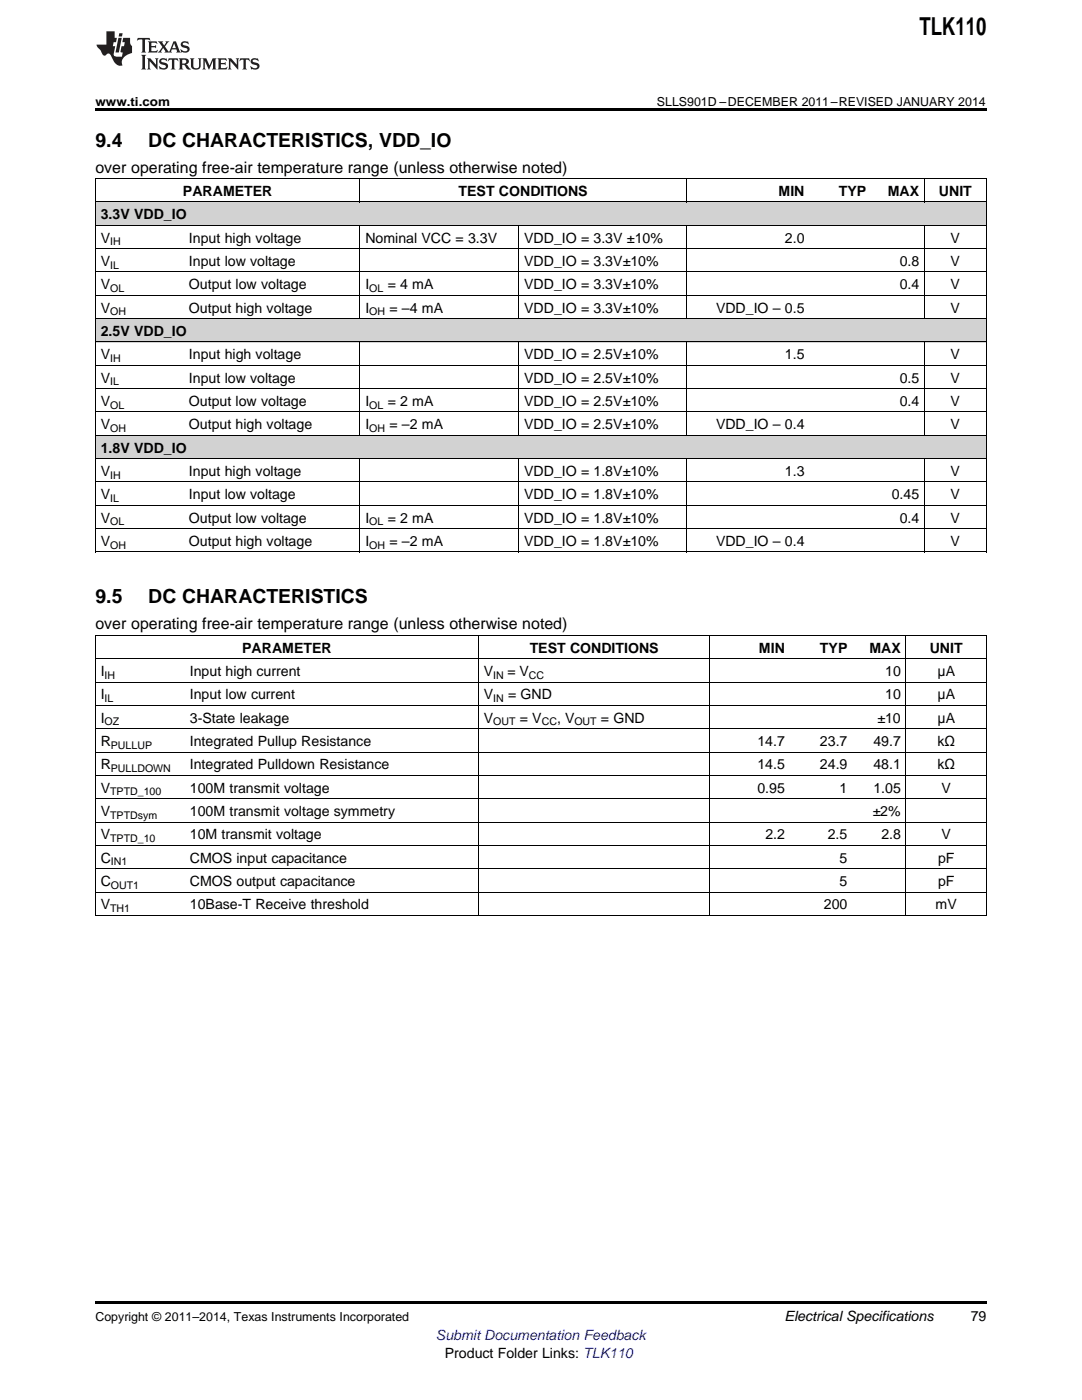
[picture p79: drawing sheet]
<svg xmlns="http://www.w3.org/2000/svg" width="216mm" height="279mm" viewBox="0 0 216 279" stroke-linecap="round" stroke-linejoin="round" font-family="sans-serif">
<defs><g id="words">
<text font-size="4.9" x="183.4" y="7.1">TLK110</text>
<g font-size="3.9">
<text x="19" y="29.3">9.4</text>
<text x="29.6" y="29.3">DC CHARACTERISTICS, VDD_IO</text>
<text x="19" y="120.4">9.5</text>
<text x="29.6" y="120.4">DC CHARACTERISTICS</text>
</g>
<g font-size="3.2">
<text x="19" y="34.4">over operating free-air temperature range (unless otherwise noted)</text>
<text x="19" y="125.6">over operating free-air temperature range (unless otherwise noted)</text>
</g>
<g font-size="2.8">
<text x="36.5" y="39.1">PARAMETER</text>
<text x="91.5" y="39.1">TEST CONDITIONS</text>
<text x="155.4" y="39.1">MIN</text>
<text x="167.4" y="39.1">TYP</text>
<text x="177.2" y="39.1">MAX</text>
<text x="187.4" y="39.1">UNIT</text>
<text x="20.1" y="43.7">3.3V VDD_IO</text>
<text x="20.1" y="48.4">V</text>
<text x="20.1" y="53.1">V</text>
<text x="37.7" y="48.4">Input high voltage</text>
<text x="37.7" y="53.1">Input low voltage</text>
<text x="72.9" y="48.4">Nominal VCC = 3.3V</text>
<text x="104.6" y="48.4">VDD_IO = 3.3V ±10%</text>
<text x="104.6" y="53.1">VDD_IO = 3.3V±10%</text>
<text x="156.6" y="48.4">2.0</text>
<text x="179.5" y="53.1">0.8</text>
<text x="189.7" y="48.4">V</text>
<text x="189.7" y="53.1">V</text>
<text x="20.1" y="57.7">V</text>
<text x="37.7" y="57.7">Output low voltage</text>
<text x="72.9" y="57.7">I</text>
<text x="77.4" y="57.7">= 4 mA</text>
<text x="104.6" y="57.7">VDD_IO = 3.3V±10%</text>
<text x="179.5" y="57.7">0.4</text>
<text x="189.7" y="57.7">V</text>
<text x="20.1" y="62.4">V</text>
<text x="37.7" y="62.4">Output high voltage</text>
<text x="72.9" y="62.4">I</text>
<text x="77.7" y="62.4">= –4 mA</text>
<text x="104.6" y="62.4">VDD_IO = 3.3V±10%</text>
<text x="142.9" y="62.4">VDD_IO – 0.5</text>
<text x="189.7" y="62.4">V</text>
<text x="20.1" y="67">2.5V VDD_IO</text>
<text x="20.1" y="71.7">V</text>
<text x="37.7" y="71.7">Input high voltage</text>
<text x="104.6" y="71.7">VDD_IO = 2.5V±10%</text>
<text x="156.6" y="71.7">1.5</text>
<text x="189.7" y="71.7">V</text>
<text x="20.1" y="76.3">V</text>
<text x="37.7" y="76.3">Input low voltage</text>
<text x="104.6" y="76.3">VDD_IO = 2.5V±10%</text>
<text x="179.5" y="76.3">0.5</text>
<text x="189.7" y="76.3">V</text>
<text x="20.1" y="81">V</text>
<text x="37.7" y="81">Output low voltage</text>
<text x="72.9" y="81">I</text>
<text x="77.4" y="81">= 2 mA</text>
<text x="104.6" y="81">VDD_IO = 2.5V±10%</text>
<text x="179.5" y="81">0.4</text>
<text x="189.7" y="81">V</text>
<text x="20.1" y="85.7">V</text>
<text x="37.7" y="85.7">Output high voltage</text>
<text x="72.9" y="85.7">I</text>
<text x="77.7" y="85.7">= –2 mA</text>
<text x="104.6" y="85.7">VDD_IO = 2.5V±10%</text>
<text x="142.9" y="85.7">VDD_IO – 0.4</text>
<text x="189.7" y="85.7">V</text>
<text x="20.1" y="90.3">1.8V VDD_IO</text>
<text x="20.1" y="95">V</text>
<text x="37.7" y="95">Input high voltage</text>
<text x="104.6" y="95">VDD_IO = 1.8V±10%</text>
<text x="156.6" y="95">1.3</text>
<text x="189.7" y="95">V</text>
<text x="20.1" y="99.6">V</text>
<text x="37.7" y="99.6">Input low voltage</text>
<text x="104.6" y="99.6">VDD_IO = 1.8V±10%</text>
<text x="177.9" y="99.6">0.45</text>
<text x="189.7" y="99.6">V</text>
<text x="20.1" y="104.3">V</text>
<text x="37.7" y="104.3">Output low voltage</text>
<text x="72.9" y="104.3">I</text>
<text x="77.4" y="104.3">= 2 mA</text>
<text x="104.6" y="104.3">VDD_IO = 1.8V±10%</text>
<text x="179.5" y="104.3">0.4</text>
<text x="189.7" y="104.3">V</text>
<text x="20.1" y="108.9">V</text>
<text x="37.7" y="108.9">Output high voltage</text>
<text x="72.9" y="108.9">I</text>
<text x="77.7" y="108.9">= –2 mA</text>
<text x="104.6" y="108.9">VDD_IO = 1.8V±10%</text>
<text x="142.9" y="108.9">VDD_IO – 0.4</text>
<text x="189.7" y="108.9">V</text>
<text x="48.3" y="130.2">PARAMETER</text>
<text x="105.7" y="130.2">TEST CONDITIONS</text>
<text x="151.4" y="130.2">MIN</text>
<text x="163.6" y="130.2">TYP</text>
<text x="173.5" y="130.2">MAX</text>
<text x="185.5" y="130.2">UNIT</text>
<text x="20.1" y="134.9">I</text>
<text x="37.9" y="134.9">Input high current</text>
<text x="96.6" y="134.9">V</text>
<text x="101.3" y="134.9">= V</text>
<text x="176.6" y="134.9">10</text>
<text x="187.1" y="134.9">μA</text>
<text x="20.1" y="139.6">I</text>
<text x="37.9" y="139.6">Input low current</text>
<text x="96.6" y="139.6">V</text>
<text x="101.4" y="139.6">= GND</text>
<text x="176.6" y="139.6">10</text>
<text x="187.1" y="139.6">μA</text>
<text x="20.1" y="144.2">I</text>
<text x="20.1" y="148.9">R</text>
<text x="37.9" y="144.2">3-State leakage</text>
<text x="37.9" y="148.9">Integrated Pullup Resistance</text>
<text x="96.6" y="144.2">V</text>
<text x="103.7" y="144.2">= V</text>
<text x="111.1" y="144.2">, V</text>
<text x="119.9" y="144.2">= GND</text>
<text x="151.1" y="148.9">14.7</text>
<text x="163.6" y="148.9">23.7</text>
<text x="174.3" y="148.9">49.7</text>
<text x="175.1" y="144.2">±10</text>
<text x="187" y="148.9">kΩ</text>
<text x="187.1" y="144.2">μA</text>
<text x="20.1" y="153.5">R</text>
<text x="37.9" y="153.5">Integrated Pulldown Resistance</text>
<text x="151.1" y="153.5">14.5</text>
<text x="163.6" y="153.5">24.9</text>
<text x="174.3" y="153.5">48.1</text>
<text x="187" y="153.5">kΩ</text>
<text x="20.1" y="158.2">V</text>
<text x="37.9" y="158.2">100M transmit voltage</text>
<text x="151.1" y="158.2">0.95</text>
<text x="167.5" y="158.2">1</text>
<text x="174.3" y="158.2">1.05</text>
<text x="187.9" y="158.2">V</text>
<text x="20.1" y="162.8">V</text>
<text x="20.1" y="167.5">V</text>
<text x="37.9" y="162.8">100M transmit voltage symmetry</text>
<text x="37.9" y="167.5">10M transmit voltage</text>
<text x="152.7" y="167.5">2.2</text>
<text x="165.2" y="167.5">2.5</text>
<text x="174.1" y="162.8">±2%</text>
<text x="175.9" y="167.5">2.8</text>
<text x="187.9" y="167.5">V</text>
<text x="20.1" y="172.2">C</text>
<text x="37.9" y="172.2">CMOS input capacitance</text>
<text x="167.5" y="172.2">5</text>
<text x="187.2" y="172.2">pF</text>
<text x="20.1" y="176.8">C</text>
<text x="37.9" y="176.8">CMOS output capacitance</text>
<text x="167.5" y="176.8">5</text>
<text x="187.2" y="176.8">pF</text>
<text x="20.1" y="181.5">V</text>
<text x="37.9" y="181.5">10Base-T Receive threshold</text>
<text x="164.4" y="181.5">200</text>
<text x="186.7" y="181.5">mV</text>
<text x="156.6" y="263.6">Electrical Specifications</text>
<text x="193.7" y="263.6">79</text>
<text x="88.8" y="270.9">Product Folder Links: TLK110</text>
</g>
<text font-size="2.8" fill="#00f" x="87" y="267.4">Submit Documentation Feedback</text>
<g font-size="2.5">
<text x="19" y="21.1">www.ti.com</text>
<text x="131.1" y="21.1">SLLS901D –DECEMBER 2011–REVISED JANUARY 2014</text>
<text x="19" y="263.6">Copyright © 2011–2014, Texas Instruments Incorporated</text>
</g>
<g font-size="2.1">
<text x="22" y="49">IH</text>
<text x="22" y="53.6">IL</text>
<text x="22" y="58.3">OL</text>
<text x="73.7" y="58.3">OL</text>
<text x="22" y="62.9">OH</text>
<text x="73.7" y="62.9">OH</text>
<text x="22" y="72.2">IH</text>
<text x="22" y="76.9">IL</text>
<text x="22" y="81.6">OL</text>
<text x="73.7" y="81.6">OL</text>
<text x="22" y="86.2">OH</text>
<text x="73.7" y="86.2">OH</text>
<text x="22" y="95.5">IH</text>
<text x="22" y="100.2">IL</text>
<text x="22" y="104.8">OL</text>
<text x="73.7" y="104.8">OL</text>
<text x="22" y="109.5">OH</text>
<text x="73.7" y="109.5">OH</text>
<text x="20.9" y="135.5">IH</text>
<text x="98.4" y="135.5">IN</text>
<text x="105.6" y="135.5">CC</text>
<text x="20.9" y="140.1">IL</text>
<text x="98.4" y="140.1">IN</text>
<text x="20.9" y="144.8">OZ</text>
<text x="22.1" y="149.4">PULLUP</text>
<text x="98.4" y="144.8">OUT</text>
<text x="108.1" y="144.8">CC</text>
<text x="114.6" y="144.8">OUT</text>
<text x="22.1" y="154.1">PULLDOWN</text>
<text x="22" y="158.8">TPTD_100</text>
<text x="22" y="163.4">TPTDsym</text>
<text x="22" y="168.1">TPTD_10</text>
<text x="22.1" y="172.7">IN1</text>
<text x="22.1" y="177.4">OUT1</text>
<text x="22" y="182">TH1</text>
</g>
</g></defs>
<g fill="#d2d2d2">
<path d="M19 86.9h17.7v4.7h-17.7z"/>
<path d="M36.7 86.9h35.2v4.7h-35.2z"/>
<path d="M71.9 86.9h31.6v4.7h-31.6z"/>
<path d="M103.5 86.9h33.5v4.7h-33.5z"/>
<path d="M137 86.9h24.6v4.7h-24.6z"/>
<path d="M161.6 86.9h12.4v4.7h-12.4z"/>
<path d="M174 86.9h10.5v4.7h-10.5z"/>
<path d="M184.5 86.9h12.3v4.7h-12.3z"/>
<path d="M19 63.6h17.7v4.7h-17.7z"/>
<path d="M36.7 63.6h35.2v4.7h-35.2z"/>
<path d="M71.9 63.6h31.6v4.7h-31.6z"/>
<path d="M103.5 63.6h33.5v4.7h-33.5z"/>
<path d="M137 63.6h24.6v4.7h-24.6z"/>
<path d="M161.6 63.6h12.4v4.7h-12.4z"/>
<path d="M174 63.6h10.5v4.7h-10.5z"/>
<path d="M184.5 63.6h12.3v4.7h-12.3z"/>
<path d="M19 40.4h17.7v4.6h-17.7z"/>
<path d="M36.7 40.4h35.2v4.6h-35.2z"/>
<path d="M71.9 40.4h31.6v4.6h-31.6z"/>
<path d="M103.5 40.4h33.5v4.6h-33.5z"/>
<path d="M137 40.4h24.6v4.6h-24.6z"/>
<path d="M161.6 40.4h12.4v4.6h-12.4z"/>
<path d="M174 40.4h10.5v4.6h-10.5z"/>
<path d="M184.5 40.4h12.3v4.6h-12.3z"/>
</g>
<path d="M19 21.6h177.8v.6h-177.8zM19 259.7h177.8v.5h-177.8z" fill="#000"/>
<g fill="none" stroke="#000" stroke-width=".2">
<path d="M19 35.6h177.8M19.1 35.7v74.5M71.8 35.7v4.7M136.9 35.7v4.7M184.4 35.7v4.7M196.8 35.7v74.5M19 58.9h177.8M19 54.3h177.8M19 49.6h177.8M19 45h177.8M19 40.3h177.8M71.8 45v18.6"/>
<path d="M103.5 45v18.6M136.9 45v18.6M184.4 45v18.6M19 77.6h177.8M19 72.9h177.8M19 68.2h177.8M19 63.6h177.8M71.8 68.3v18.6M103.5 68.3v18.6M136.9 68.3v18.6M184.4 68.3v18.6M19 96.2h177.8"/>
<path d="M19 91.5h177.8M19 86.9h177.8M19 82.2h177.8M71.8 91.6v18.6M103.5 91.6v18.6M136.9 91.6v18.6M184.4 91.6v18.6M19 110.2h177.8M19 105.5h177.8M19 100.8h177.8M19 136.1h177.8M19 131.5h177.8"/>
<path d="M19 126.8h177.8M19.1 126.9v55.8M95.4 126.9v55.8M141.7 126.9v55.8M180.8 126.9v55.8M196.8 126.9v55.8M19 159.4h177.8M19 154.7h177.8M19 150.1h177.8M19 145.4h177.8M19 140.8h177.8M19 178h177.8"/>
<path d="M19 173.4h177.8M19 168.7h177.8M19 164.1h177.8M19 182.7h177.8"/>
</g>
<g fill="#231f20">
<path d="M27.5 7.6l-.1 .5 .4-.2h.6v.1v2.1l-.2 .4h1l-.3-.4v-2.1l.1-.1h.5l.5 .2-.2-.5zM29.5 8.3l.2 .3v1.5l-.2 .4h1.8l.2-.6a1.04 1.04 0 0 1-1.3 .2v-.7h.6l.3 .2v-.6l-.3 .2h-.6v-.6l.8-.1 .4 .3-.2-.5zM31.5 8.3l.9 1.1-.9 1.1h.8l-.2-.2 .5-.7 .4 .7-.2 .2h1.5l-.1-.2 .1-.4h.9l.1 .4-.2 .2h1l-.3-.3-.7-1.9h-.5l-.9 2-.8-1 .9-1h-.8l.1 .3-.3 .5-.4-.6 .2-.2zM34.7 8.6l.4 1h-.7zM36.3 8.4a.63 .63 0 0 0-.2 .7 .63 .63 0 0 0 .6 .4l.6 .2 .1 .2a.75 .75 0 0 1-.7 .4 .75 .75 0 0 1-.6-.5l.1 .7 .1-.1a1.11 1.11 0 0 0 1.5-.6 1.13 1.13 0 0 0-1.2-.8l-.1-.4a1.04 1.04 0 0 1 1.2 .2l-.2-.5-.1 .1-.5-.2zM28.2 10.9l.2 .4v2.2l-.2 .4h1l-.3-.4v-2.2l.3-.4zM29.3 11.6l.3 .4v1.5l-.3 .4h.8l-.2-.4v-1.3l1.5 1.7v-1.9l.2-.4h-.7l.2 .4v.9l-1.1-1.3zM32 11.8a.62 .62 0 0 0-.2 .7 .62 .62 0 0 0 .6 .4l.6 .1 .1 .3a.76 .76 0 0 1-.7 .3 .76 .76 0 0 1-.6-.4l.1 .7 .1-.1a1.11 1.11 0 0 0 1.5-.6 1.13 1.13 0 0 0-1.2-.8l-.1-.4a1.04 1.04 0 0 1 1.2 .2l-.2-.6-.1 .1-.5-.1zM33.7 11.6l-.2 .6a.61 .61 0 0 1 .8-.3v1.6l-.2 .4h.9l-.2-.4v-1.6a.63 .63 0 0 1 .8 .3l-.2-.6zM35.6 11.6l.3 .4v1.5l-.3 .4h1l-.2-.2v-.8l.5 .2a.76 .76 0 0 0 1.2 .7l-1-1a.58 .58 0 0 0 .6-.5 .58 .58 0 0 0-.5-.6zM36.4 11.9h.1a.45 .45 0 0 1 .5 .1 .45 .45 0 0 1 .1 .5l-.7 .2zM37.9 11.6l.2 .2a2.17 2.17 0 0 0 .3 1.9 .99 .99 0 0 0 1.6-.6v-1.1l.2-.4h-.7l.2 .2a1.92 1.92 0 0 1-.2 1.8 .6 .6 0 0 1-.9-.5v-1.1l.2-.4zM40.4 11.6l.2 .4v1.5l-.2 .4h.7l-.2-.4v-1.4l.8 1.8 .8-1.8v1.4l-.2 .4h.9l-.2-.4v-1.5l.2-.4h-.8l-.6 1.5-.6-1.5zM43.4 11.6l.2 .4v1.5l-.2 .4h1.8l.2-.6a1.04 1.04 0 0 1-1.3 .1v-.6h.5l.4 .2v-.6l-.4 .2h-.5v-.7h.8l.3 .3-.1-.6zM45.5 11.6l.2 .4v1.5l-.2 .4h.7l-.2-.4v-1.3l1.5 1.7v-1.9l.2-.4h-.7l.2 .4v.9l-1.1-1.3zM47.9 11.6l-.1 .6a.61 .61 0 0 1 .8-.3v1.6l-.3 .4h1l-.3-.4 .1-1.6a.63 .63 0 0 1 .7 .3l-.1-.6zM50.2 11.8a.62 .62 0 0 0-.2 .7 .62 .62 0 0 0 .6 .4l.6 .1 .2 .3a.76 .76 0 0 1-.8 .3 .76 .76 0 0 1-.6-.4l.1 .7 .2-.1a1.11 1.11 0 0 0 1.5-.6 1.13 1.13 0 0 0-1.3-.8l-.1-.4a1.04 1.04 0 0 1 1.2 .2l-.1-.6-.2 .1-.5-.1z"/>
<path d="M21.2 6.3v2.6h-1.9l.1 .4 .7 .9a.91 .91 0 0 0 1 .8 .56 .56 0 0 1 .5-.3 .56 .56 0 0 1 .5 .3l.4 .8a1.53 1.53 0 0 0 1.9 1.2 1.54 1.54 0 0 1 1-2.1l.9-.3v-1.4a1.52 1.52 0 0 1-.3-1.6h-1.4l-.2 .8h.5l-.2 .8h-.4l-.2 1v.2l.4 .1-.2 .8a1.93 1.93 0 0 1-1.6-.3l.3-1.8h-.5l.2-.8h.4l.2-.8h-.4v-1.3zM23.6 7.6l-.6 2.9h.7l.6-2.9zM23.8 6.6l-.1 .7h.6l.2-.7z"/>
</g>
<use href="#words"/>
</svg>
